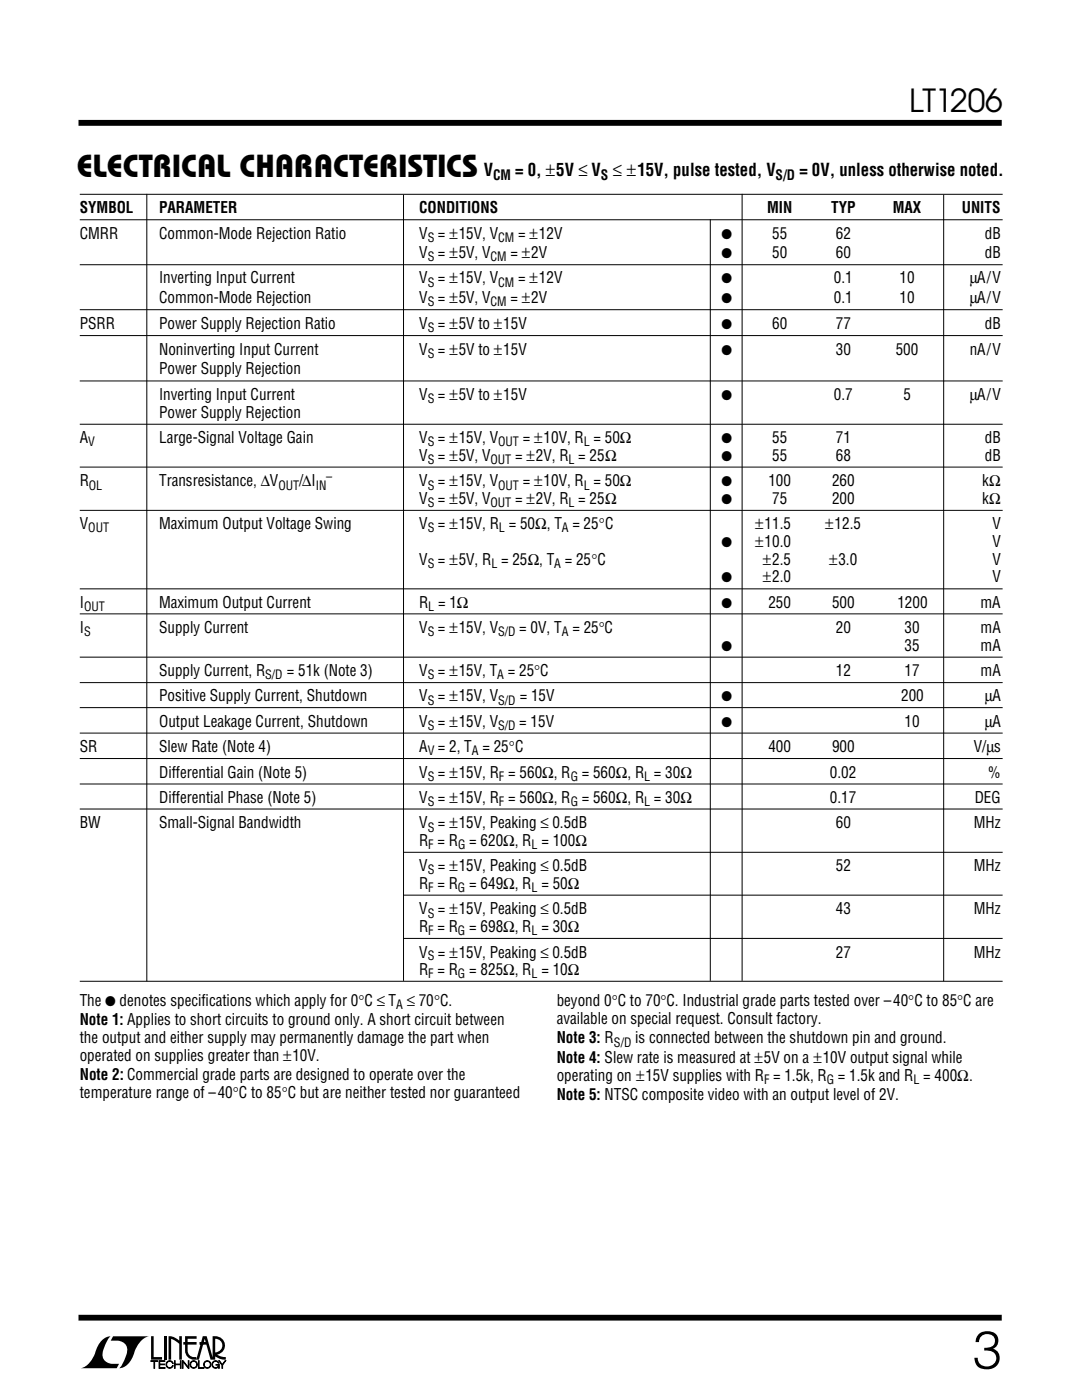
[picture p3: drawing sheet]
<svg xmlns="http://www.w3.org/2000/svg" width="216mm" height="279mm" viewBox="0 0 216 279" stroke-linecap="round" stroke-linejoin="round" font-family="sans-serif">
<defs><g id="words">
<text font-size="10.6" x="194.1" y="273.1">3</text>
<text font-size="6.4" x="15.3" y="35.3">ELECTRICAL CHARACTERISTICS</text>
<text font-size="6.3" x="181.4" y="22.4">LT1206</text>
<g font-size="3.5">
<text x="96.5" y="35.2">V</text>
<text x="102.8" y="35.2">= 0, ±5V ≤ V ≤ ±15V, pulse tested, V</text>
<text x="159.5" y="35.2">= 0V, unless otherwise noted.</text>
</g>
<g font-size="3.2">
<text x="15.9" y="42.6">SYMBOL</text>
<text x="15.9" y="47.7">CMRR</text>
<text x="31.7" y="47.7">Common-Mode Rejection Ratio</text>
<text x="31.8" y="42.6">PARAMETER</text>
<text x="83.6" y="42.6">CONDITIONS</text>
<text x="83.7" y="47.7">V = ±15V, V</text>
<text x="103.4" y="47.7">= ±12V</text>
<text x="153.1" y="42.6">MIN</text>
<text x="154.1" y="47.7">55</text>
<text x="165.9" y="42.6">TYP</text>
<text x="166.8" y="47.7">62</text>
<text x="178.1" y="42.6">MAX</text>
<text x="191.9" y="42.6">UNITS</text>
<text x="196.5" y="47.7">dB</text>
<text x="83.7" y="51.4">V = ±5V, V</text>
<text x="101.8" y="51.4">= ±2V</text>
<text x="154.1" y="51.4">50</text>
<text x="166.8" y="51.4">60</text>
<text x="196.5" y="51.4">dB</text>
<text x="31.7" y="56.6">Inverting Input Current</text>
<text x="83.7" y="56.6">V = ±15V, V</text>
<text x="103.4" y="56.6">= ±12V</text>
<text x="166.4" y="56.6">0.1</text>
<text x="179.5" y="56.6">10</text>
<text x="193.5" y="56.6">µA/V</text>
<text x="15.9" y="65.6">PSRR</text>
<text x="31.7" y="65.6">Power Supply Rejection Ratio</text>
<text x="31.8" y="60.5">Common-Mode Rejection</text>
<text x="83.7" y="65.6">V = ±5V to ±15V</text>
<text x="83.7" y="60.5">V = ±5V, V</text>
<text x="101.8" y="60.5">= ±2V</text>
<text x="154.1" y="65.6">60</text>
<text x="166.4" y="60.5">0.1</text>
<text x="166.8" y="65.6">77</text>
<text x="179.5" y="60.5">10</text>
<text x="193.5" y="60.5">µA/V</text>
<text x="196.5" y="65.6">dB</text>
<text x="31.7" y="70.8">Noninverting Input Current</text>
<text x="83.7" y="70.8">V = ±5V to ±15V</text>
<text x="166.8" y="70.8">30</text>
<text x="178.7" y="70.8">500</text>
<text x="193.5" y="70.8">nA/V</text>
<text x="31.7" y="74.7">Power Supply Rejection</text>
<text x="31.7" y="79.8">Inverting Input Current</text>
<text x="31.8" y="83.4">Power Supply Rejection</text>
<text x="83.7" y="79.8">V = ±5V to ±15V</text>
<text x="166.4" y="79.8">0.7</text>
<text x="180.3" y="79.8">5</text>
<text x="193.5" y="79.8">µA/V</text>
<text x="15.9" y="88.5">A</text>
<text x="31.7" y="88.5">Large-Signal Voltage Gain</text>
<text x="83.7" y="88.5">V = ±15V, V</text>
<text x="104.3" y="88.5">= ±10V, R = 50Ω</text>
<text x="154.1" y="88.5">55</text>
<text x="166.8" y="88.5">71</text>
<text x="196.5" y="88.5">dB</text>
<text x="83.7" y="91.9">V = ±5V, V</text>
<text x="102.8" y="91.9">= ±2V, R = 25Ω</text>
<text x="154.1" y="91.9">55</text>
<text x="166.8" y="91.9">68</text>
<text x="196.5" y="91.9">dB</text>
<text x="15.9" y="97">R</text>
<text x="31.7" y="97">Transresistance, ∆V</text>
<text x="59.7" y="97">/∆I</text>
<text x="83.6" y="100.6">V = ±5V, V</text>
<text x="83.7" y="97">V = ±15V, V</text>
<text x="102.8" y="100.6">= ±2V, R = 25Ω</text>
<text x="104.3" y="97">= ±10V, R = 50Ω</text>
<text x="153.3" y="97">100</text>
<text x="154.1" y="100.6">75</text>
<text x="166" y="100.6">200</text>
<text x="166" y="97">260</text>
<text x="196" y="100.6">kΩ</text>
<text x="196" y="97">kΩ</text>
<text x="15.9" y="105.7">V</text>
<text x="31.7" y="105.7">Maximum Output Voltage Swing</text>
<text x="83.6" y="105.7">V = ±15V, R = 50Ω, T = 25°C</text>
<text x="150.7" y="105.7">±11.5</text>
<text x="164.7" y="105.7">±12.5</text>
<text x="198" y="105.7">V</text>
<text x="83.7" y="112.7">V = ±5V, R = 25Ω, T = 25°C</text>
<text x="150.7" y="109.1">±10.0</text>
<text x="152.2" y="112.7">±2.5</text>
<text x="165.4" y="112.7">±3.0</text>
<text x="198" y="112.7">V</text>
<text x="198" y="109.1">V</text>
<text x="152.2" y="116.2">±2.0</text>
<text x="198" y="116.2">V</text>
<text x="15.9" y="121.2">I</text>
<text x="31.7" y="121.2">Maximum Output Current</text>
<text x="83.7" y="121.2">R = 1Ω</text>
<text x="153.3" y="121.2">250</text>
<text x="166" y="121.2">500</text>
<text x="179.1" y="121.2">1200</text>
<text x="195.7" y="121.2">mA</text>
<text x="15.9" y="126.3">I</text>
<text x="31.7" y="126.3">Supply Current</text>
<text x="83.7" y="126.3">V = ±15V, V</text>
<text x="103.6" y="126.3">= 0V, T = 25°C</text>
<text x="166.8" y="126.3">20</text>
<text x="180.5" y="126.3">30</text>
<text x="180.5" y="129.9">35</text>
<text x="195.7" y="126.3">mA</text>
<text x="195.7" y="129.9">mA</text>
<text x="31.7" y="135">Supply Current, R</text>
<text x="57.2" y="135">= 51k (Note 3)</text>
<text x="83.7" y="135">V = ±15V, T = 25°C</text>
<text x="166.8" y="135">12</text>
<text x="180.5" y="135">17</text>
<text x="195.7" y="135">mA</text>
<text x="31.7" y="140">Positive Supply Current, Shutdown</text>
<text x="83.7" y="140">V = ±15V, V</text>
<text x="103.7" y="140">= 15V</text>
<text x="179.8" y="140">200</text>
<text x="196.5" y="140">µA</text>
<text x="31.7" y="145">Output Leakage Current, Shutdown</text>
<text x="83.6" y="145">V = ±15V, V</text>
<text x="103.6" y="145">= 15V</text>
<text x="180.5" y="145">10</text>
<text x="196.5" y="145">µA</text>
<text x="15.9" y="150.1">SR</text>
<text x="31.7" y="150.1">Slew Rate (Note 4)</text>
<text x="31.7" y="155.2">Differential Gain (Note 5)</text>
<text x="83.6" y="150.1">A = 2, T = 25°C</text>
<text x="83.7" y="155.2">V = ±15V, R = 560Ω, R</text>
<text x="116.1" y="155.2">= 560Ω, R = 30Ω</text>
<text x="153.3" y="150.1">400</text>
<text x="165.6" y="155.2">0.02</text>
<text x="166" y="150.1">900</text>
<text x="194.3" y="150.1">V/µs</text>
<text x="197.2" y="155.2">%</text>
<text x="31.7" y="160.2">Differential Phase (Note 5)</text>
<text x="83.7" y="160.2">V = ±15V, R = 560Ω, R</text>
<text x="116.1" y="160.2">= 560Ω, R = 30Ω</text>
<text x="165.6" y="160.2">0.17</text>
<text x="194.5" y="160.2">DEG</text>
<text x="15.9" y="165.3">BW</text>
<text x="31.8" y="165.3">Small-Signal Bandwidth</text>
<text x="83.7" y="165.3">V = ±15V, Peaking ≤ 0.5dB</text>
<text x="166.8" y="165.3">60</text>
<text x="194.3" y="165.3">MHz</text>
<text x="83.7" y="173.9">V = ±15V, Peaking ≤ 0.5dB</text>
<text x="83.7" y="168.8">R = R</text>
<text x="93.6" y="168.8">= 620Ω, R = 100Ω</text>
<text x="166.8" y="173.9">52</text>
<text x="194.3" y="173.9">MHz</text>
<text x="83.7" y="177.4">R = R</text>
<text x="93.6" y="177.4">= 649Ω, R = 50Ω</text>
<text x="83.7" y="182.5">V = ±15V, Peaking ≤ 0.5dB</text>
<text x="166.8" y="182.5">43</text>
<text x="194.3" y="182.5">MHz</text>
<text x="83.7" y="191.1">V = ±15V, Peaking ≤ 0.5dB</text>
<text x="83.7" y="186">R = R</text>
<text x="93.6" y="186">= 698Ω, R = 30Ω</text>
<text x="166.8" y="191.1">27</text>
<text x="194.3" y="191.1">MHz</text>
<text x="83.7" y="194.6">R = R</text>
<text x="93.6" y="194.6">= 825Ω, R = 10Ω</text>
<text x="15.9" y="200.7">The</text>
<text x="111.1" y="200.8">beyond 0°C to 70°C. Industrial grade parts tested over –40°C to 85°C are</text>
<text x="15.9" y="204.6">Note 1: Applies to short circuits to ground only. A short circuit between</text>
<text x="15.9" y="208.2">the output and either supply may permanently damage the part when</text>
<text x="111.1" y="204.3">available on special request. Consult factory.</text>
<text x="111.1" y="208.2">Note 3: R</text>
<text x="126.7" y="208.2">is connected between the shutdown pin and ground.</text>
<text x="15.9" y="211.7">operated on supplies greater than ±10V.</text>
<text x="15.9" y="215.6">Note 2: Commercial grade parts are designed to operate over the</text>
<text x="111.1" y="212.1">Note 4: Slew rate is measured at ±5V on a ±10V output signal while</text>
<text x="111.1" y="215.6">operating on ±15V supplies with R = 1.5k, R</text>
<text x="167.2" y="215.6">= 1.5k and R = 400Ω.</text>
<text x="15.9" y="219.1">temperature range of –40°C to 85°C but are neither tested nor guaranteed</text>
<text x="111.1" y="219.5">Note 5: NTSC composite video with an output level of 2V.</text>
</g>
<g font-size="2.8">
<text x="98.4" y="36">CM</text>
<text x="119.9" y="36">S</text>
<text x="154.8" y="36">S/D</text>
<text x="143.9" y="47.7">●</text>
<text x="143.9" y="51.4">●</text>
<text x="143.9" y="56.6">●</text>
<text x="143.9" y="60.5">●</text>
<text x="143.9" y="65.6">●</text>
<text x="143.9" y="70.8">●</text>
<text x="143.9" y="79.8">●</text>
<text x="143.9" y="88.5">●</text>
<text x="143.9" y="91.9">●</text>
<text x="143.9" y="97">●</text>
<text x="143.9" y="100.6">●</text>
<text x="143.9" y="109.1">●</text>
<text x="143.9" y="116.2">●</text>
<text x="143.9" y="121.2">●</text>
<text x="143.9" y="129.9">●</text>
<text x="143.9" y="140">●</text>
<text x="143.9" y="145">●</text>
<text x="21" y="200.7">● denotes specifications which apply for 0°C ≤ T ≤ 70°C.</text>
</g>
<g font-size="2.5">
<text x="85.3" y="48.3">S</text>
<text x="85.3" y="52.1">S</text>
<text x="97.9" y="52.1">CM</text>
<text x="99.4" y="48.3">CM</text>
<text x="85.3" y="57.2">S</text>
<text x="99.4" y="57.2">CM</text>
<text x="85.3" y="61.1">S</text>
<text x="97.9" y="61.1">CM</text>
<text x="85.3" y="66.3">S</text>
<text x="85.3" y="71.5">S</text>
<text x="85.3" y="80.5">S</text>
<text x="17.6" y="89.1">V</text>
<text x="85.3" y="89.1">S</text>
<text x="99.4" y="89.1">OUT</text>
<text x="116.5" y="89.1">L</text>
<text x="65.1" y="95.9">–</text>
<text x="85.3" y="92.6">S</text>
<text x="97.9" y="92.6">OUT</text>
<text x="113.5" y="92.6">L</text>
<text x="17.7" y="97.7">OL</text>
<text x="55.5" y="97.7">OUT</text>
<text x="63" y="97.7">IN</text>
<text x="85.3" y="97.7">S</text>
<text x="85.3" y="101.2">S</text>
<text x="97.9" y="101.2">OUT</text>
<text x="99.4" y="97.7">OUT</text>
<text x="113.5" y="101.2">L</text>
<text x="116.5" y="97.7">L</text>
<text x="17.6" y="106.3">OUT</text>
<text x="85.3" y="106.3">S</text>
<text x="99.6" y="106.3">L</text>
<text x="112.1" y="106.3">A</text>
<text x="85.3" y="113.3">S</text>
<text x="98" y="113.3">L</text>
<text x="110.6" y="113.3">A</text>
<text x="16.8" y="121.9">OUT</text>
<text x="85.4" y="121.9">L</text>
<text x="16.8" y="127">S</text>
<text x="85.3" y="127">S</text>
<text x="99.4" y="127">S/D</text>
<text x="112.1" y="127">A</text>
<text x="52.9" y="135.6">S/D</text>
<text x="85.3" y="135.6">S</text>
<text x="99.2" y="135.6">A</text>
<text x="85.3" y="140.6">S</text>
<text x="99.4" y="140.6">S/D</text>
<text x="85.3" y="145.7">S</text>
<text x="99.4" y="145.7">S/D</text>
<text x="85.3" y="150.7">V</text>
<text x="85.3" y="155.8">S</text>
<text x="94.1" y="150.7">A</text>
<text x="99.6" y="155.8">F</text>
<text x="113.9" y="155.8">G</text>
<text x="128.5" y="155.8">L</text>
<text x="85.3" y="160.9">S</text>
<text x="99.6" y="160.9">F</text>
<text x="113.9" y="160.9">G</text>
<text x="128.5" y="160.9">L</text>
<text x="85.3" y="165.9">S</text>
<text x="85.4" y="169.4">F</text>
<text x="91.4" y="169.4">G</text>
<text x="106.1" y="169.4">L</text>
<text x="85.3" y="174.5">S</text>
<text x="85.4" y="178.1">F</text>
<text x="91.4" y="178.1">G</text>
<text x="106.1" y="178.1">L</text>
<text x="85.3" y="183.1">S</text>
<text x="85.3" y="191.7">S</text>
<text x="85.4" y="186.6">F</text>
<text x="91.4" y="186.6">G</text>
<text x="106.1" y="186.6">L</text>
<text x="85.4" y="195.2">F</text>
<text x="91.4" y="195.2">G</text>
<text x="106.1" y="195.2">L</text>
<text x="79.1" y="201.4">A</text>
<text x="122.5" y="208.9">S/D</text>
<text x="152.5" y="216.2">F</text>
<text x="165" y="216.2">G</text>
<text x="182.3" y="216.2">L</text>
</g>
</g></defs>
<path d="M15.7 24.5h184.2M15.7 263h184.2" fill="none" stroke="#000" stroke-width="1.2" stroke-linecap="butt"/>
<path d="M20.6 267.3l.5-.4 1-.2a5.3 5.3 0 0 0-1.6 4.2 2.66 2.66 0 0 0 3.3 1.3l-.5 .9h-7.2a5 5 0 0 0 3.2-3.9l.4-.8zM22.6 266.7h7.1a5 5 0 0 0-3.1 3.9 3.3 3.3 0 0 1-2.8 2.5 5.3 5.3 0 0 0 1.5-4.3 2.66 2.66 0 0 0-3.2-1.2zM30.1 266.7h.6v4.1h1.6v.5h-2.2zM32.7 266.7h.5v4.6h-.5zM33.6 266.7l1.1 .2 1.1 .6v-.8h.5v4.6h-.5v-3.1l-.9-.7-.8-.3v4.1h-.5zM36.9 266.7h2.3v.5h-1.8v.6h1.8v.5h-1.8v1.3a1.36 1.36 0 0 0 1.8 1.2v.5l1.3-4.6h.7l1.2 4.2v-4.2a1.9 1.9 0 0 1 2.4 1.3 1.9 1.9 0 0 1-1.5 2.4l.8 .3 1 .1v.5h-.5a3.5 3.5 0 0 1-1.8-.7v-.7a1.38 1.38 0 0 0 1.5-1.3 1.38 1.38 0 0 0-1.4-1.4v4.1h-.9l-.8-3h-1.4v-.5h1.2l-.1-.6-1.2 4.2a2.12 2.12 0 0 1-2.7-1.4l-.1-1.7h-.3v-.5h.3z" fill="#000"/>
<path d="M30.1 271.6h1.4v.1h-.6v1.4h-.2v-1.4h-.6zM31.7 271.6h1.2v.1h-1v.5h.9v.2h-.9v.5h1v.2h-1.2zM33.3 271.8a.73 .73 0 0 1 1.3 .3h-.2a.6 .6 0 0 0-.9-.3 .6 .6 0 0 0 0 1 .6 .6 0 0 0 .9-.3h.2a.75 .75 0 0 1-1.1 .5 .75 .75 0 0 1-.2-1.2zM34.8 271.6h.1v.6h1.1v-.6h.1v1.5h-.1v-.7h-1.1v.7h-.1zM36.4 271.6h.1l1.1 1.3v-1.3h.1v1.5h-.1l-1.1-1.4v1.4h-.1zM38.1 271.8a.74 .74 0 0 1 1.2 .1 .74 .74 0 0 1-.4 1.1 .74 .74 0 0 1-1-.7h.1a.61 .61 0 0 0 .9 .6 .61 .61 0 0 0 .2-1 .61 .61 0 0 0-1 .2l-.1 .2h-.1zM39.6 271.6h.1v1.3h1v.2h-1.1zM40.8 271.8a.74 .74 0 0 1 1.2 .1 .74 .74 0 0 1-.4 1.1 .74 .74 0 0 1-1-.7h.2a.61 .61 0 0 0 .8 .6 .61 .61 0 0 0 .2-1 .61 .61 0 0 0-1 .2v.2h-.2zM42.5 271.8a.74 .74 0 0 1 1.2 .2h-.1a.6 .6 0 0 0-1-.1 .6 .6 0 0 0 .1 .9 .6 .6 0 0 0 .9-.4h-.5v-.1h.7v.8h-.2v-.3a.75 .75 0 0 1-1.1 .1 .75 .75 0 0 1 0-1.1zM43.6 271.6h.2l.5 .7 .6-.7h.1l-.6 .8v.7h-.1v-.7z" fill="#000" stroke="#000" stroke-width=".2"/>
<g fill="none" stroke="#000" stroke-width=".2">
<path d="M15.9 38.8h184.2M29.3 38.7v157.1M80.5 38.9v156.8M148.1 38.7v157M188.3 38.9v156.9M15.9 43.9h184.2M15.9 52.8h184.2M141.7 43.8v151.9M15.9 61.8h184.2M15.9 67h184.2M15.9 76h184.2M15.9 84.7h184.2"/>
<path d="M15.9 93.2h184.2M15.9 101.9h184.2M15.9 117.5h184.2M15.9 122.5h184.2M15.9 131.1h184.2M15.9 136.2h184.2M15.9 141.2h184.2M15.9 146.3h184.2M15.9 151.4h184.2M15.9 156.5h184.2M15.9 161.5h184.2M80.4 170.1h119.7"/>
<path d="M80.4 178.6h119.7M15.9 195.8h184.2M80.4 187.3h119.7"/>
</g>
<use href="#words"/>
</svg>
